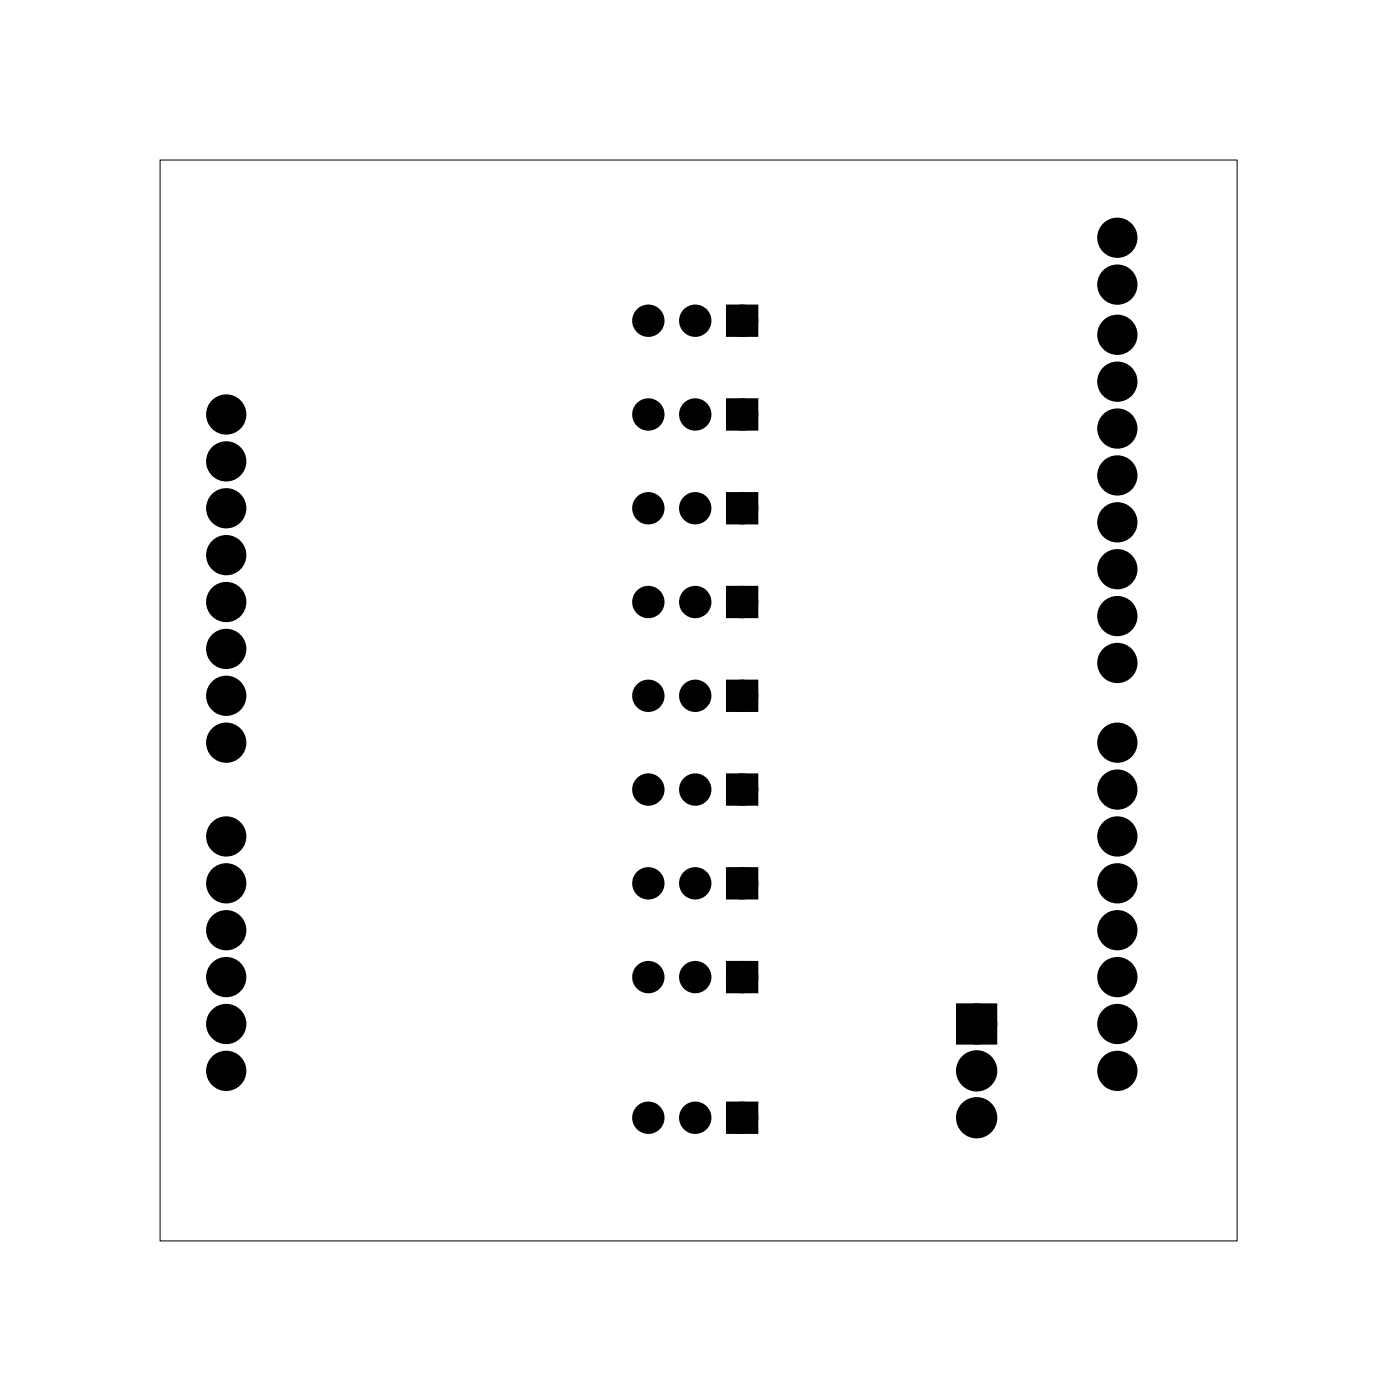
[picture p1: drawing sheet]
<svg xmlns="http://www.w3.org/2000/svg" width="75mm" height="76mm" viewBox="0 0 75 76" stroke-linecap="round" stroke-linejoin="round" font-family="sans-serif">
<path d="M8.7 8.7h58.3v58.5h-58.3z" fill="none" stroke="#000" stroke-width=".05"/>
<g fill="#000">
<circle cx="35.1" cy="17.4" r=".61"/>
<circle cx="37.7" cy="17.4" r=".61"/>
<circle cx="40.2" cy="17.4" r=".61"/>
<circle cx="60.5" cy="12.9" r=".7"/>
<circle cx="60.5" cy="15.4" r=".7"/>
<circle cx="60.5" cy="18.1" r=".7"/>
<circle cx="12.3" cy="32.6" r=".7"/>
<circle cx="12.3" cy="37.7" r=".7"/>
<circle cx="12.3" cy="25" r=".7"/>
<circle cx="12.3" cy="30.1" r=".7"/>
<circle cx="12.3" cy="27.5" r=".7"/>
<circle cx="12.3" cy="35.2" r=".7"/>
<circle cx="12.3" cy="22.5" r=".7"/>
<circle cx="35.1" cy="32.6" r=".61"/>
<circle cx="35.1" cy="27.5" r=".61"/>
<circle cx="35.1" cy="22.5" r=".61"/>
<circle cx="35.1" cy="37.7" r=".61"/>
<circle cx="37.7" cy="32.6" r=".61"/>
<circle cx="37.7" cy="27.5" r=".61"/>
<circle cx="37.7" cy="22.5" r=".61"/>
<circle cx="37.7" cy="37.7" r=".61"/>
<circle cx="40.2" cy="32.6" r=".61"/>
<circle cx="40.2" cy="27.5" r=".61"/>
<circle cx="40.2" cy="22.5" r=".61"/>
<circle cx="40.2" cy="37.7" r=".61"/>
<circle cx="60.5" cy="25.8" r=".7"/>
<circle cx="60.5" cy="20.7" r=".7"/>
<circle cx="60.5" cy="35.9" r=".7"/>
<circle cx="60.5" cy="30.8" r=".7"/>
<circle cx="60.5" cy="28.3" r=".7"/>
<circle cx="60.5" cy="23.2" r=".7"/>
<circle cx="60.5" cy="33.4" r=".7"/>
<circle cx="12.3" cy="45.3" r=".7"/>
<circle cx="12.3" cy="52.9" r=".7"/>
<circle cx="12.3" cy="40.2" r=".7"/>
<circle cx="12.3" cy="55.5" r=".7"/>
<circle cx="12.3" cy="50.4" r=".7"/>
<circle cx="12.3" cy="58" r=".7"/>
<circle cx="12.3" cy="47.9" r=".7"/>
<circle cx="35.1" cy="47.9" r=".61"/>
<circle cx="35.1" cy="52.9" r=".61"/>
<circle cx="35.1" cy="42.8" r=".61"/>
<circle cx="37.7" cy="47.9" r=".61"/>
<circle cx="37.7" cy="42.8" r=".61"/>
<circle cx="37.7" cy="52.9" r=".61"/>
<circle cx="40.2" cy="47.9" r=".61"/>
<circle cx="40.2" cy="42.8" r=".61"/>
<circle cx="40.2" cy="52.9" r=".61"/>
<circle cx="52.9" cy="55.5" r=".74"/>
<circle cx="52.9" cy="58" r=".74"/>
<circle cx="60.5" cy="40.2" r=".7"/>
<circle cx="60.5" cy="52.9" r=".7"/>
<circle cx="60.5" cy="45.3" r=".7"/>
<circle cx="60.5" cy="55.5" r=".7"/>
<circle cx="60.5" cy="42.8" r=".7"/>
<circle cx="60.5" cy="50.4" r=".7"/>
<circle cx="60.5" cy="58" r=".7"/>
<circle cx="60.5" cy="47.9" r=".7"/>
<circle cx="35.1" cy="60.6" r=".61"/>
<circle cx="37.7" cy="60.6" r=".61"/>
<circle cx="40.2" cy="60.6" r=".61"/>
<circle cx="52.9" cy="60.6" r=".74"/>
</g>
<g fill="none" stroke="#000" stroke-width=".78" stroke-linecap="butt">
<circle cx="60.5" cy="12.9" r=".7"/>
<circle cx="60.5" cy="18.1" r=".7"/>
<circle cx="60.5" cy="15.4" r=".7"/>
<circle cx="12.3" cy="32.6" r=".7"/>
<circle cx="12.3" cy="30.1" r=".7"/>
<circle cx="12.3" cy="25" r=".7"/>
<circle cx="12.3" cy="27.5" r=".7"/>
<circle cx="12.3" cy="35.2" r=".7"/>
<circle cx="12.3" cy="37.7" r=".7"/>
<circle cx="12.3" cy="22.5" r=".7"/>
<circle cx="60.5" cy="33.4" r=".7"/>
<circle cx="60.5" cy="25.8" r=".7"/>
<circle cx="60.5" cy="28.3" r=".7"/>
<circle cx="60.5" cy="20.7" r=".7"/>
<circle cx="60.5" cy="30.8" r=".7"/>
<circle cx="60.5" cy="35.9" r=".7"/>
<circle cx="60.5" cy="23.2" r=".7"/>
<circle cx="12.3" cy="55.5" r=".7"/>
<circle cx="12.3" cy="58" r=".7"/>
<circle cx="12.3" cy="50.4" r=".7"/>
<circle cx="12.3" cy="52.9" r=".7"/>
<circle cx="12.3" cy="45.3" r=".7"/>
<circle cx="12.3" cy="40.2" r=".7"/>
<circle cx="12.3" cy="47.9" r=".7"/>
<circle cx="60.5" cy="55.5" r=".7"/>
<circle cx="60.5" cy="58" r=".7"/>
<circle cx="60.5" cy="45.3" r=".7"/>
<circle cx="60.5" cy="47.9" r=".7"/>
<circle cx="60.5" cy="52.9" r=".7"/>
<circle cx="60.5" cy="40.2" r=".7"/>
<circle cx="60.5" cy="42.8" r=".7"/>
<circle cx="60.5" cy="50.4" r=".7"/>
</g>
<path d="M39.6 16.8h1.2v1.2h-1.2zM39.6 37.1h1.2v1.2h-1.2zM39.6 32h1.2v1.2h-1.2zM39.6 26.9h1.2v1.2h-1.2zM39.6 21.8h1.2v1.3h-1.2zM39.6 52.3h1.2v1.2h-1.2zM39.6 47.2h1.2v1.3h-1.2zM39.6 42.2h1.2v1.2h-1.2zM39.6 59.9h1.2v1.3h-1.2zM52.2 54.7h1.4v1.5h-1.4z" fill="#000"/>
<g fill="none" stroke="#000" stroke-width=".53">
<path d="M39.6 16.8h1.2v1.2h-1.2zM39.6 37.1h1.2v1.2h-1.2zM39.6 32h1.2v1.2h-1.2zM39.6 26.9h1.2v1.2h-1.2zM39.6 21.8h1.2v1.3h-1.2zM39.6 52.3h1.2v1.2h-1.2zM39.6 47.2h1.2v1.3h-1.2zM39.6 42.2h1.2v1.2h-1.2zM39.6 59.9h1.2v1.3h-1.2z"/>
<circle cx="35.1" cy="17.4" r=".61"/>
<circle cx="37.7" cy="17.4" r=".61"/>
<circle cx="40.2" cy="17.4" r=".61"/>
<circle cx="35.1" cy="37.7" r=".61"/>
<circle cx="35.1" cy="22.5" r=".61"/>
<circle cx="35.1" cy="27.5" r=".61"/>
<circle cx="35.1" cy="32.6" r=".61"/>
<circle cx="37.7" cy="37.7" r=".61"/>
<circle cx="37.7" cy="27.5" r=".61"/>
<circle cx="37.7" cy="22.5" r=".61"/>
<circle cx="37.7" cy="32.6" r=".61"/>
<circle cx="40.2" cy="37.7" r=".61"/>
<circle cx="40.2" cy="27.5" r=".61"/>
<circle cx="40.2" cy="22.5" r=".61"/>
<circle cx="40.2" cy="32.6" r=".61"/>
<circle cx="35.1" cy="52.9" r=".61"/>
<circle cx="35.1" cy="42.8" r=".61"/>
<circle cx="35.1" cy="47.9" r=".61"/>
<circle cx="37.7" cy="42.8" r=".61"/>
<circle cx="37.7" cy="52.9" r=".61"/>
<circle cx="37.7" cy="47.9" r=".61"/>
<circle cx="40.2" cy="42.8" r=".61"/>
<circle cx="40.2" cy="52.9" r=".61"/>
<circle cx="40.2" cy="47.9" r=".61"/>
<circle cx="35.1" cy="60.6" r=".61"/>
<circle cx="37.7" cy="60.6" r=".61"/>
<circle cx="40.2" cy="60.6" r=".61"/>
</g>
<g fill="none" stroke="#000" stroke-width=".76" stroke-linecap="butt">
<path d="M52.2 54.7h1.4v1.5h-1.4z"/>
<circle cx="52.9" cy="58" r=".74"/>
<circle cx="52.9" cy="55.5" r=".74"/>
<circle cx="52.9" cy="60.6" r=".74"/>
</g>
</svg>
